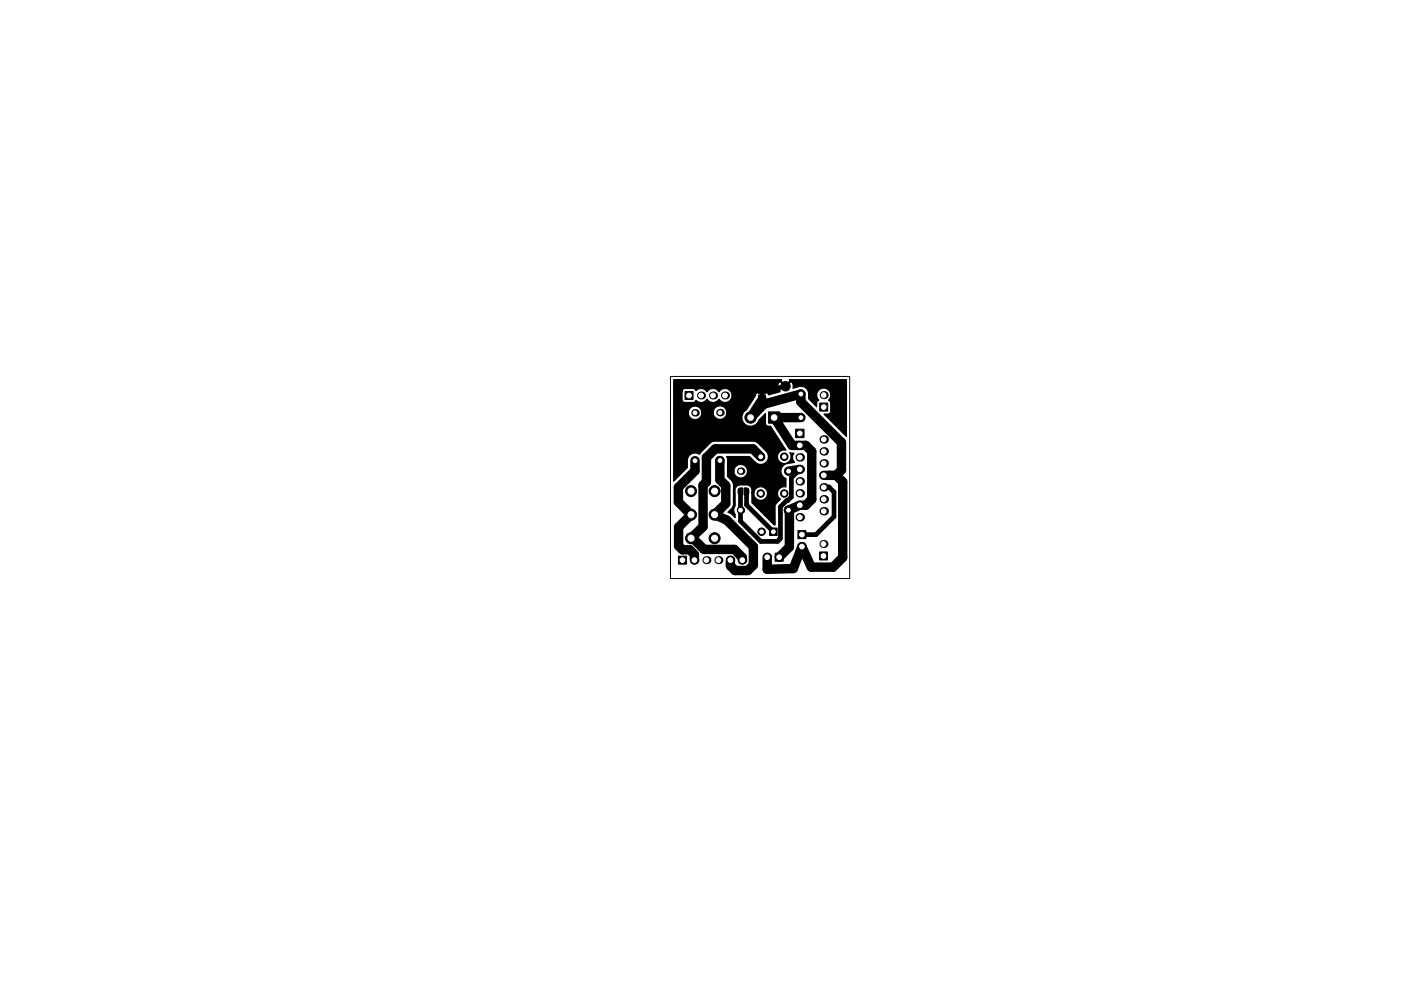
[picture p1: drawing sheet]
<svg xmlns="http://www.w3.org/2000/svg" width="297mm" height="210mm" viewBox="0 0 297 210" stroke-linecap="round" stroke-linejoin="round" font-family="sans-serif">
<path d="M142.2 79.9h38v42.8h-38z" fill="none" stroke="#000" stroke-width=".21"/>
<g fill="#000" stroke="#000" stroke-width=".21">
<path d="M145.2 83.1h1.7v1.7h-1.7zM161 82.8l.3-.2 .8 .1 .2 .3v.6h-1.5zM161.3 83.5h.6v.5h-.6zM160.8 83.9h1.5v.7l-.3 .3h-.9l-.3-.4zM162.9 87.4h2.4v2.4h-2.4zM168.7 91.1h1.8v1.8h-1.8zM173.8 85.5h1.7v1.7h-1.7zM143.8 118h1.7v1.7h-1.7zM156.6 103.7l.9-.2v1.5h-.6l-.3-.2-.1-.8zM157.8 103.5h.6l.3 .3 .1 .8-.3 .4h-.7zM164.3 117.4h1.7v1.7h-1.7zM163.2 112h1.6v1.6h-1.6z"/>
<path d="M169.2 112.6h1.7v1.7h-1.7zM173.7 117.1h1.7v1.7h-1.7z"/>
<circle cx="147.4" cy="97.7" r=".8"/>
<circle cx="152.6" cy="97.7" r=".8"/>
<circle cx="159.1" cy="88.6" r="1.2"/>
<circle cx="161.3" cy="96.9" r=".8"/>
<circle cx="166.3" cy="96.9" r=".8"/>
<circle cx="166.5" cy="82" r="1"/>
<circle cx="167.2" cy="100" r=".8"/>
<circle cx="169.8" cy="83.6" r=".8"/>
<circle cx="169.8" cy="88.6" r=".8"/>
<circle cx="146.5" cy="104.2" r="1.17"/>
<circle cx="146.5" cy="109.2" r="1.17"/>
<circle cx="146.5" cy="114.2" r="1.17"/>
<circle cx="151.5" cy="109.2" r="1.17"/>
<circle cx="151.5" cy="104.2" r="1.17"/>
<circle cx="151.5" cy="114.2" r="1.17"/>
<circle cx="161.3" cy="104.7" r=".8"/>
<circle cx="161.5" cy="112.8" r=".8"/>
<circle cx="166.3" cy="104.7" r=".8"/>
<circle cx="167.2" cy="108.2" r=".8"/>
</g>
<g fill="#000">
<circle cx="147.4" cy="87.6" r=".8"/>
<circle cx="148.6" cy="83.9" r=".85"/>
<circle cx="151.2" cy="83.9" r=".85"/>
<circle cx="152.6" cy="87.5" r=".8"/>
<circle cx="153.7" cy="83.9" r=".85"/>
<circle cx="157" cy="100" r=".8"/>
<circle cx="169.6" cy="99.6" r=".9"/>
<circle cx="169.6" cy="97" r=".9"/>
<circle cx="169.6" cy="94.5" r=".9"/>
<circle cx="174.6" cy="83.8" r=".85"/>
<circle cx="174.6" cy="98.3" r=".9"/>
<circle cx="174.6" cy="93.2" r=".9"/>
<circle cx="174.6" cy="95.8" r=".9"/>
<circle cx="147.2" cy="118.8" r=".85"/>
<circle cx="149.8" cy="118.8" r=".85"/>
<circle cx="152.3" cy="118.8" r=".85"/>
<circle cx="154.9" cy="118.8" r=".85"/>
<circle cx="157" cy="108.2" r=".8"/>
<circle cx="157.4" cy="118.8" r=".85"/>
<circle cx="162.7" cy="118.2" r=".85"/>
<circle cx="169.6" cy="107.2" r=".9"/>
<circle cx="169.6" cy="102.1" r=".9"/>
<circle cx="169.6" cy="109.7" r=".9"/>
<circle cx="169.6" cy="104.7" r=".9"/>
<circle cx="170" cy="116" r=".85"/>
<circle cx="174.6" cy="115.4" r=".85"/>
<circle cx="174.6" cy="103.4" r=".9"/>
<circle cx="174.6" cy="105.9" r=".9"/>
<circle cx="174.6" cy="100.8" r=".9"/>
<circle cx="174.6" cy="108.5" r=".9"/>
</g>
<path d="M147.4 97.7v2.2l-3.6 3.5v3.1l2.7 2.7-2.6 2.6v4l.8 .8h1.5l1 1v1.2M152.6 97.7v4.1l1.3 1.2v3.8l-2.4 2.4 2.6 1.2 5.6 5.6v3.9l-1.1 1.1h-2.7l-1-1v-1.2M161.3 96.9l-1.7-1.7h-8l-1.8 1.9v5.2l-.7 .7v8.7l-2.6 2.5h.4l2.4 2.4h6.4l1.7 1.7v.5M161.6 84.8l-2.5 3.8 2.9-2.9 7.8-2.1v1.7l8.6 8.6v5.8l-1.1 1.1M169.6 99.6l-2.4 .4M169.8 88.6h-5.7l3.8 5.9h2.9l1.3 1.3v10.1l-1.3 1.3h-1.2l-2.4 1 .2 .2v7.6l-2.2 2.2M174.6 100.8h2.7M177.3 100.8l1.4 1.4v16.1l-2.1 2h-4.6l-2-4.3-1.8 4.6-5.5 .2v-2.6" fill="none" stroke="#000" stroke-width="2"/>
<path d="M166.5 82l-4.9 1.1M169.6 99.6l-1.8 1.8v4l-2.3 2.1v6.7l-.6 .7h-3.6l-4.3-4.3v-6.3M158.3 104.3v2.8l5.7 5.7M165.5 108.9v.1M174.6 103.4l1.2-.1 1 1.1v5.2l-3.8 3.8h-3" fill="none" stroke="#000" stroke-width="1"/>
<path d="M142.8 80.6h22.9l-.1 .2 .9 1 1-1-.1-.2h12.1v12l-4.8-4.7 .9-.1 .5-.3v-2.1l-.4-.5a1.49 1.49 0 0 0 0-2.1 1.49 1.49 0 0 0-2.1 0 1.49 1.49 0 0 0 0 2.1l-.4 .4v1l-1.8-1.7v-1.4l-.7-1-1-.2-1.6 .4v-.8l-.2-.5-.2-.1-1.2 1.2-1.1-1.2-.3 .1-.2 .9 .1 .6 .4 .3v.2l-2.4 .7-.9-.9-1.2 .1-.6 .5-.1 .4-2 3.1a1.84 1.84 0 0 0-.2 3 1.84 1.84 0 0 0 2.9-.9l1.4-1.4v2.1a.64 .64 0 0 0 .6 .6h.5l3.2 5.1a1.44 1.44 0 0 0-1.8 1.5 1.44 1.44 0 0 0 1.9 1.3 1.44 1.44 0 0 0 .7-2.2h.9l-.3 .9 .1 .6 .4 .5-1.6 .3a1.63 1.63 0 0 0-1.3 1.5 1.63 1.63 0 0 0 1 1.6v1.8h-.2a1.44 1.44 0 0 0-1.5 .9 1.44 1.44 0 0 0 .6 1.7l-1 1-.2 .4v4.1h-.2l-4.7-4.7v-2.1h.4v.2a1.44 1.44 0 0 0 2.2 1.1 1.44 1.44 0 0 0 0-2.4 1.44 1.44 0 0 0-2.2 1.1h-.4v-.6a1.14 1.14 0 0 0-1.1-1.1h-1.3a1.27 1.27 0 0 0-1.2 1.6l.1 2.9a1.41 1.41 0 0 0 0 1.7v.7l-.8-.8-.8-.3 .9-1 .3-.6v-4.1l-.3-.9-.9-1v-1.1h1.3a1.44 1.44 0 0 0 2.1 1.3 1.44 1.44 0 0 0 .2-2.5 1.44 1.44 0 0 0-2.3 .9v.3h-1.3v-2.3l-.2-.8h4.8l1.3 1.2a1.64 1.64 0 0 0 2.2 0 1.64 1.64 0 0 0 .1-2.3l-1.7-1.7-.9-.5h-8.3l-.6 .1-.5 .4-2.2 2.3a1.64 1.64 0 0 0-2.6 1.3v1.5l-2.9 2.9v-14.5h3.1a1.44 1.44 0 0 0 1.5 1.4 1.44 1.44 0 0 0 1.4-1.5h2.4v.3a1.44 1.44 0 0 0 2.3 .9 1.44 1.44 0 0 0-.2-2.5 1.44 1.44 0 0 0-2.1 1.3h-2.4v-.2a1.44 1.44 0 0 0-1.6-1.1 1.44 1.44 0 0 0-1.3 1.4h-3.1v-4.5h1.8v1.7a.64 .64 0 0 0 .6 .6h1.9l.5-.5a1.49 1.49 0 0 0 2.3-.2 1.49 1.49 0 0 0 2.5 0 1.49 1.49 0 0 0 2.3 .3 1.49 1.49 0 0 0 0-2.2 1.49 1.49 0 0 0-2.3 .3 1.49 1.49 0 0 0-2.5 0 1.49 1.49 0 0 0-2.3-.2l-.5-.5h-1.9a.64 .64 0 0 0-.6 .7h-1.8z" fill="#000" stroke="#000" stroke-width=".25"/>
<g fill="#fff" stroke="#fff" stroke-width=".21">
<circle cx="164.1" cy="88.6" r=".6"/>
<circle cx="159.1" cy="88.6" r=".6"/>
<circle cx="166.3" cy="96.9" r=".4"/>
<circle cx="161.3" cy="96.9" r=".4"/>
<circle cx="161.3" cy="104.7" r=".4"/>
<circle cx="166.3" cy="104.7" r=".4"/>
<circle cx="169.8" cy="83.6" r=".4"/>
<circle cx="169.8" cy="88.6" r=".4"/>
<circle cx="164" cy="112.8" r=".4"/>
<circle cx="161.5" cy="112.8" r=".4"/>
<circle cx="146.1" cy="83.9" r=".5"/>
<circle cx="148.6" cy="83.9" r=".5"/>
<circle cx="151.2" cy="83.9" r=".5"/>
<circle cx="153.7" cy="83.9" r=".5"/>
<circle cx="162.7" cy="118.2" r=".5"/>
<circle cx="165.2" cy="118.2" r=".5"/>
<circle cx="144.7" cy="118.8" r=".5"/>
<circle cx="147.2" cy="118.8" r=".5"/>
<circle cx="149.8" cy="118.8" r=".5"/>
<circle cx="152.3" cy="118.8" r=".5"/>
<circle cx="154.8" cy="118.8" r=".5"/>
<circle cx="157.4" cy="118.8" r=".5"/>
<circle cx="170" cy="113.4" r=".5"/>
<circle cx="170" cy="116" r=".5"/>
<circle cx="174.6" cy="83.8" r=".5"/>
<circle cx="174.6" cy="86.4" r=".5"/>
<circle cx="174.6" cy="118" r=".5"/>
<circle cx="174.6" cy="115.4" r=".5"/>
<circle cx="152.6" cy="87.5" r=".4"/>
<circle cx="152.6" cy="97.7" r=".4"/>
<circle cx="147.4" cy="97.7" r=".4"/>
<circle cx="147.4" cy="87.6" r=".4"/>
<circle cx="157" cy="108.2" r=".4"/>
<circle cx="167.2" cy="108.2" r=".4"/>
<circle cx="167.2" cy="100" r=".4"/>
<circle cx="157" cy="100" r=".4"/>
<circle cx="146.5" cy="114.2" r=".65"/>
<circle cx="146.5" cy="109.2" r=".65"/>
<circle cx="146.5" cy="104.2" r=".65"/>
<circle cx="151.5" cy="114.2" r=".65"/>
<circle cx="151.5" cy="109.2" r=".65"/>
<circle cx="151.5" cy="104.2" r=".65"/>
<circle cx="169.6" cy="92" r=".5"/>
<circle cx="174.6" cy="93.2" r=".5"/>
<circle cx="169.6" cy="94.5" r=".5"/>
<circle cx="174.6" cy="95.8" r=".5"/>
<circle cx="169.6" cy="97" r=".5"/>
<circle cx="174.6" cy="98.3" r=".5"/>
<circle cx="169.6" cy="99.6" r=".5"/>
<circle cx="174.6" cy="100.8" r=".5"/>
<circle cx="169.6" cy="102.1" r=".5"/>
<circle cx="174.6" cy="103.4" r=".5"/>
<circle cx="169.6" cy="104.7" r=".5"/>
<circle cx="174.6" cy="105.9" r=".5"/>
<circle cx="169.6" cy="107.2" r=".5"/>
<circle cx="174.6" cy="108.5" r=".5"/>
<circle cx="169.6" cy="109.7" r=".5"/>
</g>
</svg>
